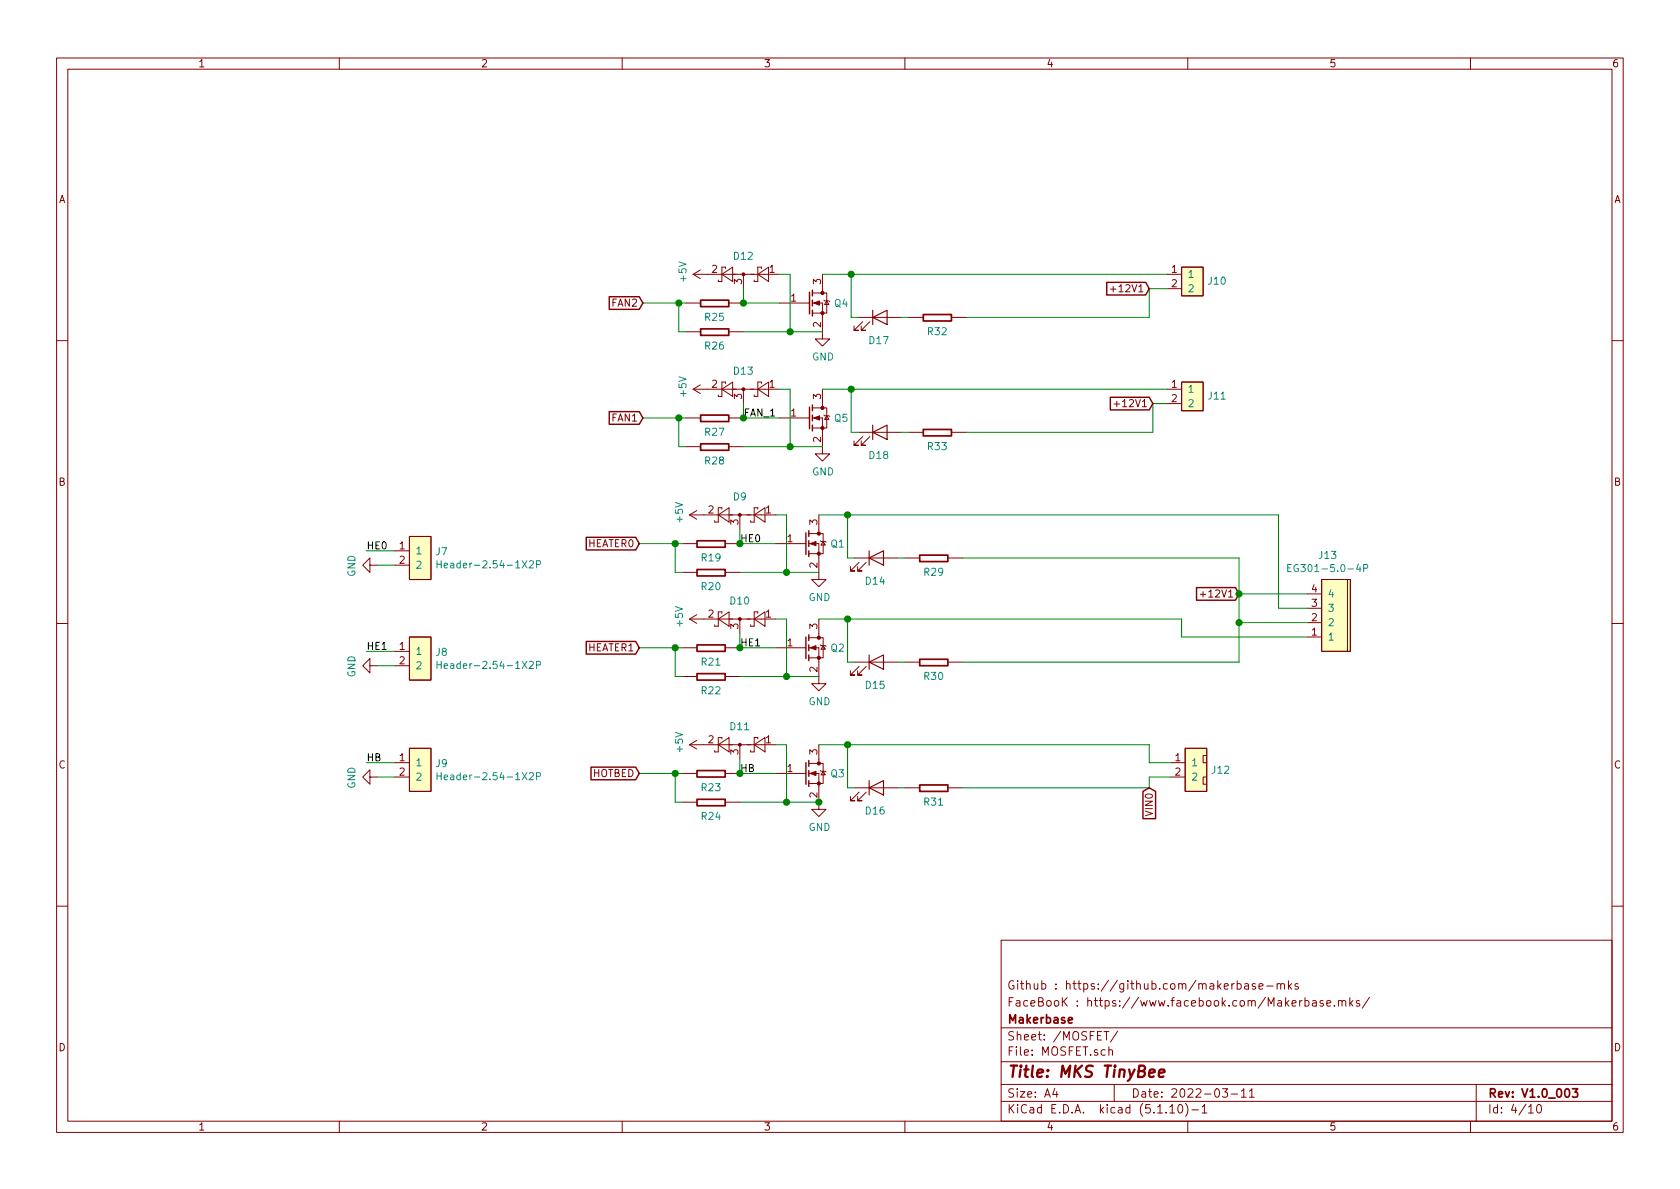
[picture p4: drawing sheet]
<svg xmlns="http://www.w3.org/2000/svg" width="297mm" height="210mm" viewBox="0 0 297 210" stroke-linecap="round" stroke-linejoin="round" font-family="sans-serif">
<defs><g id="words">
<text font-size="2.8" fill="#840000" x="178" y="190.5">Title: MKS TinyBee</text>
<g font-size="2.1" fill="#840000">
<text x="178" y="178">FaceBooK : https://www.facebook.com/Makerbase.mks/</text>
<text x="178" y="175">Github : https://github.com/makerbase-mks</text>
<text x="178" y="184">Sheet: /MOSFET/</text>
<text x="178" y="181">Makerbase</text>
<text x="178" y="186.7">File: MOSFET.sch</text>
<text x="178" y="196.9">KiCad E.D.A. kicad (5.1.10)-1</text>
<text x="178" y="194.1">Size: A4</text>
<text x="200" y="194.1">Date: 2022-03-11</text>
<text x="263" y="194.1">Rev: V1.0_003</text>
<text x="263" y="196.9">Id: 4/10</text>
</g>
<g font-size="1.8" fill="#840000">
<text x="35" y="11.9">1</text>
<text x="85" y="11.9">2</text>
<text x="135" y="11.9">3</text>
<text x="185" y="11.9">4</text>
<text x="235" y="11.9">5</text>
<text x="285" y="11.9">6</text>
<text x="10.4" y="35.9">A</text>
<text x="285.4" y="35.9">A</text>
<text x="125.9" y="48.3">2</text>
<text x="131.2" y="50.3" transform="rotate(-90 131.2 50.3)">3</text>
<text x="136" y="48.3">1</text>
<text x="139.9" y="53.3">1</text>
<text x="145.2" y="50.3" transform="rotate(-90 145.2 50.3)">3</text>
<text x="197.3" y="51.7">+12V1</text>
<text x="207.2" y="48.3">1</text>
<text x="207.2" y="50.8">2</text>
<text x="108.3" y="54.2">FAN2</text>
<text x="145.2" y="57.9" transform="rotate(-90 145.2 57.9)">2</text>
<text x="125.9" y="68.6">2</text>
<text x="131.2" y="70.6" transform="rotate(-90 131.2 70.6)">3</text>
<text x="136" y="68.6">1</text>
<text x="145.2" y="70.6" transform="rotate(-90 145.2 70.6)">3</text>
<text x="207.2" y="68.6">1</text>
<text x="207.2" y="71.1">2</text>
<text x="108.3" y="74.5">FAN1</text>
<text x="139.9" y="73.7">1</text>
<text x="197.9" y="72">+12V1</text>
<text x="145.2" y="78.2" transform="rotate(-90 145.2 78.2)">2</text>
<text x="10.4" y="85.9">B</text>
<text x="285.4" y="85.9">B</text>
<text x="125.2" y="90.8">2</text>
<text x="130.6" y="92.8" transform="rotate(-90 130.6 92.8)">3</text>
<text x="135.4" y="90.8">1</text>
<text x="139.2" y="95.9">1</text>
<text x="144.5" y="92.8" transform="rotate(-90 144.5 92.8)">3</text>
<text x="70.6" y="97.1">1</text>
<text x="70.6" y="99.7">2</text>
<text x="104" y="96.8">HEATER0</text>
<text x="144.5" y="100.4" transform="rotate(-90 144.5 100.4)">2</text>
<text x="213.1" y="105.7">+12V1</text>
<text x="231.9" y="107.3">3</text>
<text x="231.9" y="104.8">4</text>
<text x="125.2" y="109.2">2</text>
<text x="130.6" y="111.2" transform="rotate(-90 130.6 111.2)">3</text>
<text x="135.4" y="109.2">1</text>
<text x="144.5" y="111.2" transform="rotate(-90 144.5 111.2)">3</text>
<text x="231.9" y="112.4">1</text>
<text x="231.9" y="109.8">2</text>
<text x="70.6" y="114.9">1</text>
<text x="70.6" y="117.5">2</text>
<text x="104" y="115.2">HEATER1</text>
<text x="139.2" y="114.3">1</text>
<text x="144.5" y="118.8" transform="rotate(-90 144.5 118.8)">2</text>
<text x="125.2" y="131.4">2</text>
<text x="135.4" y="131.4">1</text>
<text x="10.4" y="135.9">C</text>
<text x="70.6" y="134.6">1</text>
<text x="70.6" y="137.2">2</text>
<text x="104.8" y="137.4">HOTBED</text>
<text x="130.6" y="133.4" transform="rotate(-90 130.6 133.4)">3</text>
<text x="139.2" y="136.5">1</text>
<text x="144.5" y="133.4" transform="rotate(-90 144.5 133.4)">3</text>
<text x="207.8" y="134.6">1</text>
<text x="207.8" y="137.2">2</text>
<text x="285.4" y="135.9">C</text>
<text x="144.5" y="141.1" transform="rotate(-90 144.5 141.1)">2</text>
<text x="203.8" y="144" transform="rotate(-90 203.8 144)">VIN0</text>
<text x="10.4" y="185.9">D</text>
<text x="285.4" y="185.9">D</text>
<text x="35" y="199.9">1</text>
<text x="85" y="199.9">2</text>
<text x="135" y="199.9">3</text>
<text x="185" y="199.9">4</text>
<text x="235" y="199.9">5</text>
<text x="285" y="199.9">6</text>
</g>
<g font-size="1.8" fill="#008484">
<text x="129.8" y="45.9">D12</text>
<text x="121.4" y="49.7" transform="rotate(-90 121.4 49.7)">+5V</text>
<text x="209.9" y="49.1">1</text>
<text x="209.9" y="51.7">2</text>
<text x="213.7" y="50.3">J10</text>
<text x="124.7" y="56.7">R25</text>
<text x="147.6" y="54.3">Q4</text>
<text x="164.1" y="59.3">R32</text>
<text x="124.7" y="61.8">R26</text>
<text x="143.6" y="63.7">GND</text>
<text x="153.7" y="60.9">D17</text>
<text x="121.4" y="70" transform="rotate(-90 121.4 70)">+5V</text>
<text x="129.8" y="66.3">D13</text>
<text x="209.9" y="69.5">1</text>
<text x="213.7" y="70.7">J11</text>
<text x="124.7" y="77.1">R27</text>
<text x="147.6" y="74.6">Q5</text>
<text x="209.9" y="72">2</text>
<text x="124.7" y="82.1">R28</text>
<text x="153.7" y="81.2">D18</text>
<text x="164.1" y="79.6">R33</text>
<text x="129.7" y="88.5">D9</text>
<text x="143.6" y="84.1">GND</text>
<text x="120.8" y="92.3" transform="rotate(-90 120.8 92.3)">+5V</text>
<text x="73.4" y="98">1</text>
<text x="73.4" y="100.6">2</text>
<text x="77.1" y="98.2">J7</text>
<text x="78.9" y="100.5">Header-2.54-1X2P</text>
<text x="124.1" y="99.3">R19</text>
<text x="146.9" y="96.8">Q1</text>
<text x="163.4" y="101.8">R29</text>
<text x="229.1" y="101.2">EG301-5.0-4P</text>
<text x="233.3" y="98.9">J13</text>
<text x="62.8" y="102" transform="rotate(-90 62.8 102)">GND</text>
<text x="124.1" y="104.4">R20</text>
<text x="129.2" y="106.9">D10</text>
<text x="143" y="106.3">GND</text>
<text x="153.1" y="103.4">D14</text>
<text x="234.7" y="105.7">4</text>
<text x="120.8" y="110.7" transform="rotate(-90 120.8 110.7)">+5V</text>
<text x="234.7" y="113.3">1</text>
<text x="234.7" y="110.7">2</text>
<text x="234.7" y="108.2">3</text>
<text x="62.8" y="119.8" transform="rotate(-90 62.8 119.8)">GND</text>
<text x="73.4" y="115.8">1</text>
<text x="73.4" y="118.4">2</text>
<text x="77.1" y="116">J8</text>
<text x="78.9" y="118.3">Header-2.54-1X2P</text>
<text x="124.1" y="117.7">R21</text>
<text x="146.9" y="115.2">Q2</text>
<text x="124.1" y="122.8">R22</text>
<text x="143" y="124.7">GND</text>
<text x="153.1" y="121.8">D15</text>
<text x="163.4" y="120.2">R30</text>
<text x="129.2" y="129.1">D11</text>
<text x="73.4" y="135.5">1</text>
<text x="77.1" y="135.7">J9</text>
<text x="78.9" y="138">Header-2.54-1X2P</text>
<text x="120.8" y="132.9" transform="rotate(-90 120.8 132.9)">+5V</text>
<text x="146.9" y="137.5">Q3</text>
<text x="210.6" y="135.5">1</text>
<text x="214.4" y="136.8">J12</text>
<text x="62.8" y="139.5" transform="rotate(-90 62.8 139.5)">GND</text>
<text x="73.4" y="138">2</text>
<text x="124.1" y="139.9">R23</text>
<text x="163.4" y="142.5">R31</text>
<text x="210.6" y="138">2</text>
<text x="124.1" y="145">R24</text>
<text x="143" y="146.9">GND</text>
<text x="153.1" y="144">D16</text>
</g>
<g font-size="1.8">
<text x="131.4" y="73.7">FAN_1</text>
<text x="130.8" y="95.9">HE0</text>
<text x="64.8" y="97.1">HE0</text>
<text x="64.8" y="114.9">HE1</text>
<text x="130.8" y="114.3">HE1</text>
<text x="64.8" y="134.6">HB</text>
<text x="130.8" y="136.5">HB</text>
</g>
</g></defs>
<g fill="none" stroke="#840000" stroke-width=".18">
<path d="M10 10.3h277v189.9h-277zM12 12.2h273v186.1h-273zM60 10.3v1.9M110 10.3v1.9M160 10.3v1.9M210 10.3v1.9M260 10.3v1.9M121.3 53.6h2.5M121.3 58.7h2.5M122.6 48.5h15.2M122.6 48.5l1.2 .8M123.8 47.7l-1.2 .8"/>
<path d="M127.6 48.5l1.9-1.3v2.6zM128.3 47.5v-.3h-.7v2.6h-.6v-.3M128.9 53.6h2.5M128.9 58.7h2.5M131.4 48.5v2.5M134 48.5l1.9-1.3v2.6zM134.6 47.5v-.3h-.6v2.6h-.7v-.3M137.8 53.6h5.1M142.9 53.6h.2M143.6 53.6h1.8v6.3h1.3l-1.3 1.3-1.3-1.3h1.3M143.6 51.8h1.8M145.4 51.8h.8v3.6h-2.6"/>
<path d="M145.4 48.5v3.3M145.7 53.1l.1 .1h.8l.1 .1M146.2 53.2l.4 .6h-.8zM151.8 56.1h7.6M152.5 56.9l-1.5 1.5h.8h-.8v-.7M153.8 56.9l-1.5 1.5h.7h-.7v-.7M160.7 56.1h2.5M168.3 56.1h2.5M196.3 51.1h1M206.4 48.5h2.5M206.4 51h2.5M208.9 47.2h3.8v5.1h-3.8z"/>
<path d="M10 60.2h2M121.3 73.9h2.5M121.3 79h2.5M122.6 68.8l1.2 .8M122.6 68.8h15.2M123.8 68.1l-1.2 .7M127.6 68.8l1.9-1.2v2.5zM128.3 67.8v-.2h-.7v2.5h-.6v-.3M128.9 73.9h2.5M128.9 79h2.5M131.4 68.8v2.6M134 68.8l1.9-1.2v2.5z"/>
<path d="M134.6 67.8v-.2h-.6v2.5h-.7v-.3M137.8 73.9h5.1M142.9 73.9h.2M143.6 73.9h1.8v6.4h1.3l-1.3 1.2-1.3-1.2h1.3M143.6 72.1h1.8M145.4 72.1h.8v3.6h-2.6M145.4 68.8v3.3M145.7 73.4l.1 .1h.8l.1 .2M146.2 73.5l.4 .7h-.8zM151.8 76.4h7.6M152.5 77.2l-1.5 1.5h.8h-.8v-.7M153.8 77.2l-1.5 1.5h.7h-.7v-.7"/>
<path d="M160.7 76.4h2.5M168.3 76.4h2.5M197 71.4h.9M206.4 68.8h2.5M206.4 71.4h2.5M208.9 67.6h3.8v5h-3.8zM285 60.2h2M65.4 99.9v-1.2l-1.3 1.2 1.3 1.3v-1.3h1.3M69.8 97.4h2.6M69.8 99.9h2.6M72.4 94.9h3.8v7.6h-3.8zM120.6 96.1h2.6"/>
<path d="M121.9 91.1h15.3M121.9 91.1l1.3 .7M123.2 90.3l-1.3 .8M127 91.1l1.9-1.3v2.5zM127.6 90v-.2h-.6v2.5h-.6v-.2M128.3 96.1h2.5M130.8 91.1v2.5M133.3 91.1l2-1.3v2.5zM134 90v-.2h-.7v2.5h-.6v-.2M137.2 96.1h5M142.3 96.1h.2M143 96.1h1.8v6.4h1.2l-1.2 1.3-1.3-1.3h1.3"/>
<path d="M143 94.4h1.8M144.8 94.4h.7v3.5h-2.5M144.8 91.1v3.3M145 95.6l.2 .2h.7l.1 .1M145.5 95.8l.4 .6h-.7zM151.1 98.7h7.6M151.9 99.4l-1.5 1.6h.7h-.7v-.8M153.2 99.4l-1.6 1.6h.8h-.8v-.8M160 98.7h2.6M167.6 98.7h2.6M10 110.3h2M65.4 117.7v-1.2l-1.3 1.2 1.3 1.3v-1.3h1.3"/>
<path d="M69.8 115.2h2.6M69.8 117.7h2.6M72.4 112.6h3.8v7.7h-3.8zM120.6 114.5h2.6M120.6 119.6h2.6M120.6 101.2h2.6M121.9 109.5l1.3 .7M121.9 109.5h15.3M123.2 108.7l-1.3 .8M127 109.5l1.9-1.3v2.5zM127.6 108.5v-.3h-.6v2.5h-.6v-.2M128.3 114.5h2.5"/>
<path d="M128.3 119.6h2.5M128.3 101.2h2.5M130.8 109.5v2.5M133.3 109.5l2-1.3v2.5zM134 108.5v-.3h-.7v2.5h-.6v-.2M137.2 114.5h5M142.3 114.5h.2M143 114.5h1.8v6.4h1.2l-1.2 1.3-1.3-1.3h1.3M143 112.8h1.8M144.8 112.8h.7v3.5h-2.5M144.8 109.5v3.3M145 114l.2 .2h.7l.1 .1"/>
<path d="M145.5 114.2l.4 .6h-.7zM151.1 117.1h7.6M151.9 117.9l-1.5 1.5h.7h-.7v-.8M153.2 117.9l-1.6 1.5h.8h-.8v-.8M160 117.1h2.6M167.6 117.1h2.6M212.2 105.1h1M231.1 112.6h2.6M231.1 110.1h2.6M231.1 107.6h2.6M231.1 105h2.6M233.7 102.5h5.1v12.7h-5.1z"/>
<path d="M238.3 102.5v12.7M285 110.3h2M65.4 137.4v-1.3l-1.3 1.3 1.3 1.3v-1.3h1.3M69.8 134.9h2.6M69.8 137.4h2.6M72.4 132.3h3.8v7.6h-3.8zM120.6 136.8h2.6M121.9 131.7h15.3M121.9 131.7l1.3 .8M123.2 130.9l-1.3 .8M127 131.7l1.9-1.3v2.6zM127.6 130.7v-.3h-.6v2.6h-.6v-.3"/>
<path d="M128.3 136.8h2.5M130.8 131.7v2.5M133.3 131.7l2-1.3v2.6zM134 130.7v-.3h-.7v2.6h-.6v-.3M137.2 136.8h5M142.3 136.8h.2M143 136.8h1.8v6.3h1.2l-1.2 1.3-1.3-1.3h1.3M143 135h1.8M144.8 135h.7v3.6h-2.5M144.8 131.7v3.3M145 136.3l.2 .1h.7l.1 .1M145.5 136.4l.4 .6h-.7z"/>
<path d="M151.1 139.3h7.6M160 139.3h2.6M167.6 139.3h2.6M207 134.9h2.5M207 137.4h2.5M209.5 132.3h3.9v7.6h-3.9zM213.4 133.6h-.7v1.3h.7M213.4 137.4h-.7v1.3h.7M120.6 141.9h2.6M128.3 141.9h2.5M151.9 140.1l-1.5 1.5h.7h-.7v-.8M153.2 140.1l-1.6 1.5h.8h-.8v-.8"/>
<path d="M10 160.2h2M177 166.3h108v32h-108zM218.7 174l.5-.1 .3 .3-.1 .6-.2 .1-.5-.1M218.7 173.4v1.5M220.1 174h.6l.1 .9M220.8 174.3l-.6 .1-.2 .2 .1 .2 .1 .1 .6-.1M221.9 174l-.3-.1-.2 .2 .1 .3 .4 .1v.3h-.5M222.6 174.4l.7-.1-.1-.3-.4-.1-.2 .2 .1 .7h.5M224 174.4h1.1M225.8 174.1l.2-.2 .4 .1v.9M225.8 173.9v1M226.4 174.1a.36 .36 0 0 1 .4-.2 .36 .36 0 0 1 .3 .2v.8"/>
<path d="M227.8 173.4v1.5M227.9 174.4l.5 .5M228.4 173.9l-.6 .6M229.5 174l-.3-.1-.2 .2v.3l.5 .1v.3h-.5M230.7 177l.5-.1 .2 .3v.6l-.2 .1-.5-.1M230.7 176.4v1.5M232.1 177h.6v.9M232.7 177.3l-.5 .1-.2 .2 .1 .2 .1 .1 .5-.1M233.9 177l-.3-.1-.2 .2 .1 .3 .4 .1v.3h-.5M234.6 177.4l.7-.1-.1-.3-.4-.1-.2 .2v.7h.6M235.9 177.8v.1M236.7 177.1l.2-.2 .3 .1 .1 .9"/>
<path d="M236.7 176.9v1M237.3 177.1a.36 .36 0 0 1 .3-.2 .36 .36 0 0 1 .3 .2v.8M238.7 176.4v1.5M238.8 177.4l.4 .5M239.2 176.9l-.5 .6M240.4 177l-.4-.1-.2 .2 .1 .3 .5 .1v.3h-.6M242.1 176.3l-1.2 2M285 160.2h2M60 198.3v1.9M110 198.3v1.9M160 198.3v1.9M177 194.8h108"/>
<path d="M177 191.8h108M177 187.8h108M177 181.8h108M186.5 192.5l-.4 1h1M186.8 193v1M195.2 182.4h.9M195.6 182.4v1.5M196.1 185.7a.37 .37 0 0 1 .6 .1v.8M196.1 185.1v1.5M197 191.8v3M197.6 182.3l-1.3 2M206.8 195.8l.5-.5v1.5"/>
<path d="M206.8 196.8h.9M208.5 195.4l.1-.1a.8 .8 0 0 1 .5 .8 .8 .8 0 0 1-.5 .7 1 1 0 0 1-.1-1.4zM209.6 195.1a1.71 1.71 0 0 1 0 2.3M210 198.3v1.9M210.7 196.3h1.2M212.5 195.8l.5-.5v1.5M212.5 196.8h.9M216.1 192.5h.9l-.4 .6 .4 .1v.7l-.2 .1-.7-.1M217.7 193.5h1.1M219.5 193l.4-.5v1.5M219.5 194h.8M220.9 193l.4-.5v1.5"/>
<path d="M220.9 194h.9M260 198.3v1.9M261 191.8v6.5M270.3 195.8l.4-.5v1.5M270.3 196.8h.8M271.8 195.5l.4-.2a.94 .94 0 0 1 0 1.5 .79 .79 0 0 1-.4-1.3z"/>
</g>
<g fill="none" stroke="#840000" stroke-width=".3">
<path d="M123.9 53.1h5v1.1h-5zM123.9 58.2h5v1.1h-5zM163.2 55.6h5v1.2h-5zM123.9 73.4h5v1.1h-5zM123.9 78.5h5v1.1h-5zM163.2 75.9h5v1.2h-5zM123.2 95.6h5v1.2h-5zM162.6 98.2h5v1.1h-5zM123.2 119.1h5v1.2h-5zM123.2 100.7h5v1.1h-5zM123.2 114h5v1.2h-5zM162.6 116.6h5v1.1h-5z"/>
<path d="M123.2 136.3h5v1.1h-5zM162.6 138.8h5v1.1h-5zM123.2 141.3h5v1.2h-5zM188.9 180.4l.7-.1-.1-.3-.4-.1-.2 .2 .1 .7h.5M278 192.5h.9l-.4 .6 .4 .1v.7l-.2 .1-.7-.1"/>
</g>
<path d="M204.9 189.8l1-.2-.1-.4-.5-.1-.3 .3-.1 .9 .2 .1 .6-.1" fill="none" stroke="#840000" stroke-width=".41"/>
<path d="M154.3 56.1l2.5-1.2v2.5zM154.3 54.9v2.5M154.3 76.4l2.5-1.2v2.5zM154.3 75.2v2.5M153.7 98.7l2.5-1.3v2.5zM153.7 97.4v2.5M153.7 117.1l2.5-1.3v2.6zM153.7 115.8v2.6M153.7 139.3l2.5-1.3v2.6zM153.7 138v2.6" fill="none" stroke="#840000" stroke-width=".2"/>
<g fill="#840000" stroke="#840000" stroke-width=".18">
<path d="M143.9 53.6l1-.4v.8z"/>
<path d="M143.3 114.5l1-.3v.7z"/>
<path d="M143.9 73.9l1-.4v.8z"/>
<path d="M143.3 96.1l1-.3v.7z"/>
<path d="M143.3 136.8l1-.4v.8z"/>
<circle cx="145.4" cy="55.4" r=".28"/>
<circle cx="145.4" cy="51.8" r=".28"/>
<circle cx="131.4" cy="68.8" r=".25"/>
<circle cx="144.8" cy="116.3" r=".28"/>
<circle cx="144.8" cy="112.8" r=".28"/>
<circle cx="145.4" cy="75.7" r=".28"/>
<circle cx="145.4" cy="72.1" r=".28"/>
<circle cx="130.8" cy="91.1" r=".25"/>
<circle cx="131.4" cy="48.5" r=".25"/>
<circle cx="130.8" cy="131.7" r=".25"/>
<circle cx="144.8" cy="97.9" r=".28"/>
<circle cx="144.8" cy="94.4" r=".28"/>
<circle cx="144.8" cy="138.6" r=".28"/>
<circle cx="144.8" cy="135" r=".28"/>
<circle cx="130.8" cy="109.5" r=".25"/>
</g>
<g fill="none" stroke="#840000" stroke-width=".25">
<path d="M107.7 52.5h5.3l.7 1.1-.7 1.1h-5.3zM143.1 51.7v3.8M143.6 51.3v1M143.6 53.1v1M143.6 54.9v1M195.7 49.9h6.9l.6 1.1-.6 1.2h-6.9zM107.7 72.8h5.3l.7 1.1-.7 1.1h-5.3zM143.1 72v3.8M143.6 71.6v1M143.6 73.4v1M143.6 75.2v1M196.3 70.3h6.9l.6 1.1-.6 1.1h-6.9z"/>
<path d="M103.7 95h8.7l.6 1.1-.6 1.2h-8.7zM142.5 94.2v3.8M143 93.8v1.1M143 95.6v1M143 97.4v1M103.7 113.4h8.7l.6 1.1-.6 1.2h-8.7zM142.5 112.6v3.9M143 112.3v1M143 114v1.1M143 115.8v1M211.6 103.9h6.8l.7 1.1-.7 1.1h-6.8zM104.5 135.7h7.9l.6 1.1-.6 1.1h-7.9z"/>
<path d="M142.5 134.9v3.8M143 134.5v1M143 136.3v1M143 138v1.1M202.1 139.9l1.1-.6 1.1 .6v4.9h-2.2z"/>
</g>
<g fill="#ffffc2" stroke="#ffffc2" stroke-width=".18">
<path d="M209.5 132.3h3.9v7.6h-3.9z"/>
<path d="M208.9 47.2h3.8v5.1h-3.8z"/>
<path d="M208.9 67.6h3.8v5h-3.8z"/>
<path d="M233.7 102.5h5.1v12.7h-5.1z"/>
<path d="M72.4 94.9h3.8v7.6h-3.8z"/>
<path d="M72.4 112.6h3.8v7.7h-3.8z"/>
<path d="M72.4 132.3h3.8v7.6h-3.8z"/>
</g>
<g fill="none" stroke="#008484" stroke-width=".18">
<path d="M77.3 99.2v1.2M77.3 99.8h.7M78 99.2v1.2M93.6 99.3l.5-.1 .2 .3v.2l-.8 .7h.8M94.9 99.8h.6v-.5l-.1-.1h-.5v1.2M228.3 99.8h-.6v1.3h.6M77.3 116.9v1.3M77.3 117.5h.7M78 116.9v1.3M93.6 117.1l.5-.2 .2 .4v.2l-.8 .7h.8M94.9 117.6l.6-.1v-.4l-.1-.2h-.5v1.3M227.7 100.4h.4"/>
<path d="M241.1 100.5l.6-.1 .1-.5-.2-.1h-.5v1.3M77.3 136.6v1.3M77.3 137.2h.7M78 136.6v1.3M93.6 136.7l.5-.1 .2 .4v.2l-.8 .7h.8M94.9 137.3l.6-.1v-.5l-.1-.1h-.5v1.3"/>
</g>
<g fill="none" stroke="#008400" stroke-width=".18">
<path d="M113.7 53.6h7.6M120 53.6v5.1h1.3M131.4 51v2.6h6.4M131.4 58.7h14M137.8 48.5h1.9v10.2M145.4 48.5h61M150.5 48.5v7.6h1.3M159.4 56.1h1.3M206.4 51h-3.2v5.1h-32.4M113.7 73.9h7.6M120 73.9v5.1h1.3M131.4 71.4v2.5h6.4"/>
<path d="M131.4 79h14M137.8 68.8h1.9v10.2M145.4 68.8h61M150.5 68.8v7.6h1.3M159.4 76.4h1.3M206.4 71.4h-2.6v5h-33M64.8 97.4h5M66.7 99.9h3.1M113 96.1h7.6M119.4 96.1v5.1h1.2M130.8 93.6v2.5h6.4M137.2 91.1h1.9v10.1"/>
<path d="M144.8 91.1h81.3v16.5h5M149.9 91.1v7.6h1.2M158.7 98.7h1.3M170.2 98.7h48.9v18.4h-48.9M64.8 115.2h5M66.7 117.7h3.1M113 114.5h7.6M119.4 114.5v5.1h1.2M130.8 119.6h14M130.8 112v2.5h6.4M130.8 101.2h14M137.2 109.5h1.9v10.1"/>
<path d="M144.8 109.5h64.1v3.1h22.2M149.9 109.5v7.6h1.2M158.7 117.1h1.3M219.1 110.1h12M219.1 105h12M64.8 134.9h5M66.7 137.4h3.1M113 136.8h7.6M119.4 136.8v5.1h1.2M130.8 134.2v2.6h6.4M137.2 131.7h1.9v10.2M144.8 131.7h58.4v3.2h3.8"/>
<path d="M149.9 131.7v7.6h1.2M158.7 139.3h1.3M207 137.4h-3.8v1.9h-33M130.8 141.9h14"/>
</g>
<g fill="#008400" stroke="#008400" stroke-width=".25">
<circle cx="139.1" cy="141.9" r=".51"/>
<circle cx="131.4" cy="73.9" r=".51"/>
<circle cx="149.9" cy="91.1" r=".51"/>
<circle cx="130.8" cy="136.8" r=".51"/>
<circle cx="130.8" cy="114.5" r=".51"/>
<circle cx="139.1" cy="119.6" r=".51"/>
<circle cx="139.1" cy="101.2" r=".51"/>
<circle cx="120" cy="53.6" r=".51"/>
<circle cx="130.8" cy="96.1" r=".51"/>
<circle cx="139.7" cy="79" r=".51"/>
<circle cx="120" cy="73.9" r=".51"/>
<circle cx="119.4" cy="96.1" r=".51"/>
<circle cx="119.4" cy="136.8" r=".51"/>
<circle cx="144.8" cy="141.9" r=".51"/>
<circle cx="149.9" cy="131.7" r=".51"/>
<circle cx="150.5" cy="48.5" r=".51"/>
<circle cx="139.7" cy="58.7" r=".51"/>
<circle cx="131.4" cy="53.6" r=".51"/>
<circle cx="150.5" cy="68.8" r=".51"/>
<circle cx="219.1" cy="110.1" r=".51"/>
<circle cx="149.9" cy="109.5" r=".51"/>
<circle cx="219.1" cy="105" r=".51"/>
<circle cx="119.4" cy="114.5" r=".51"/>
</g>
<use href="#words"/>
</svg>
